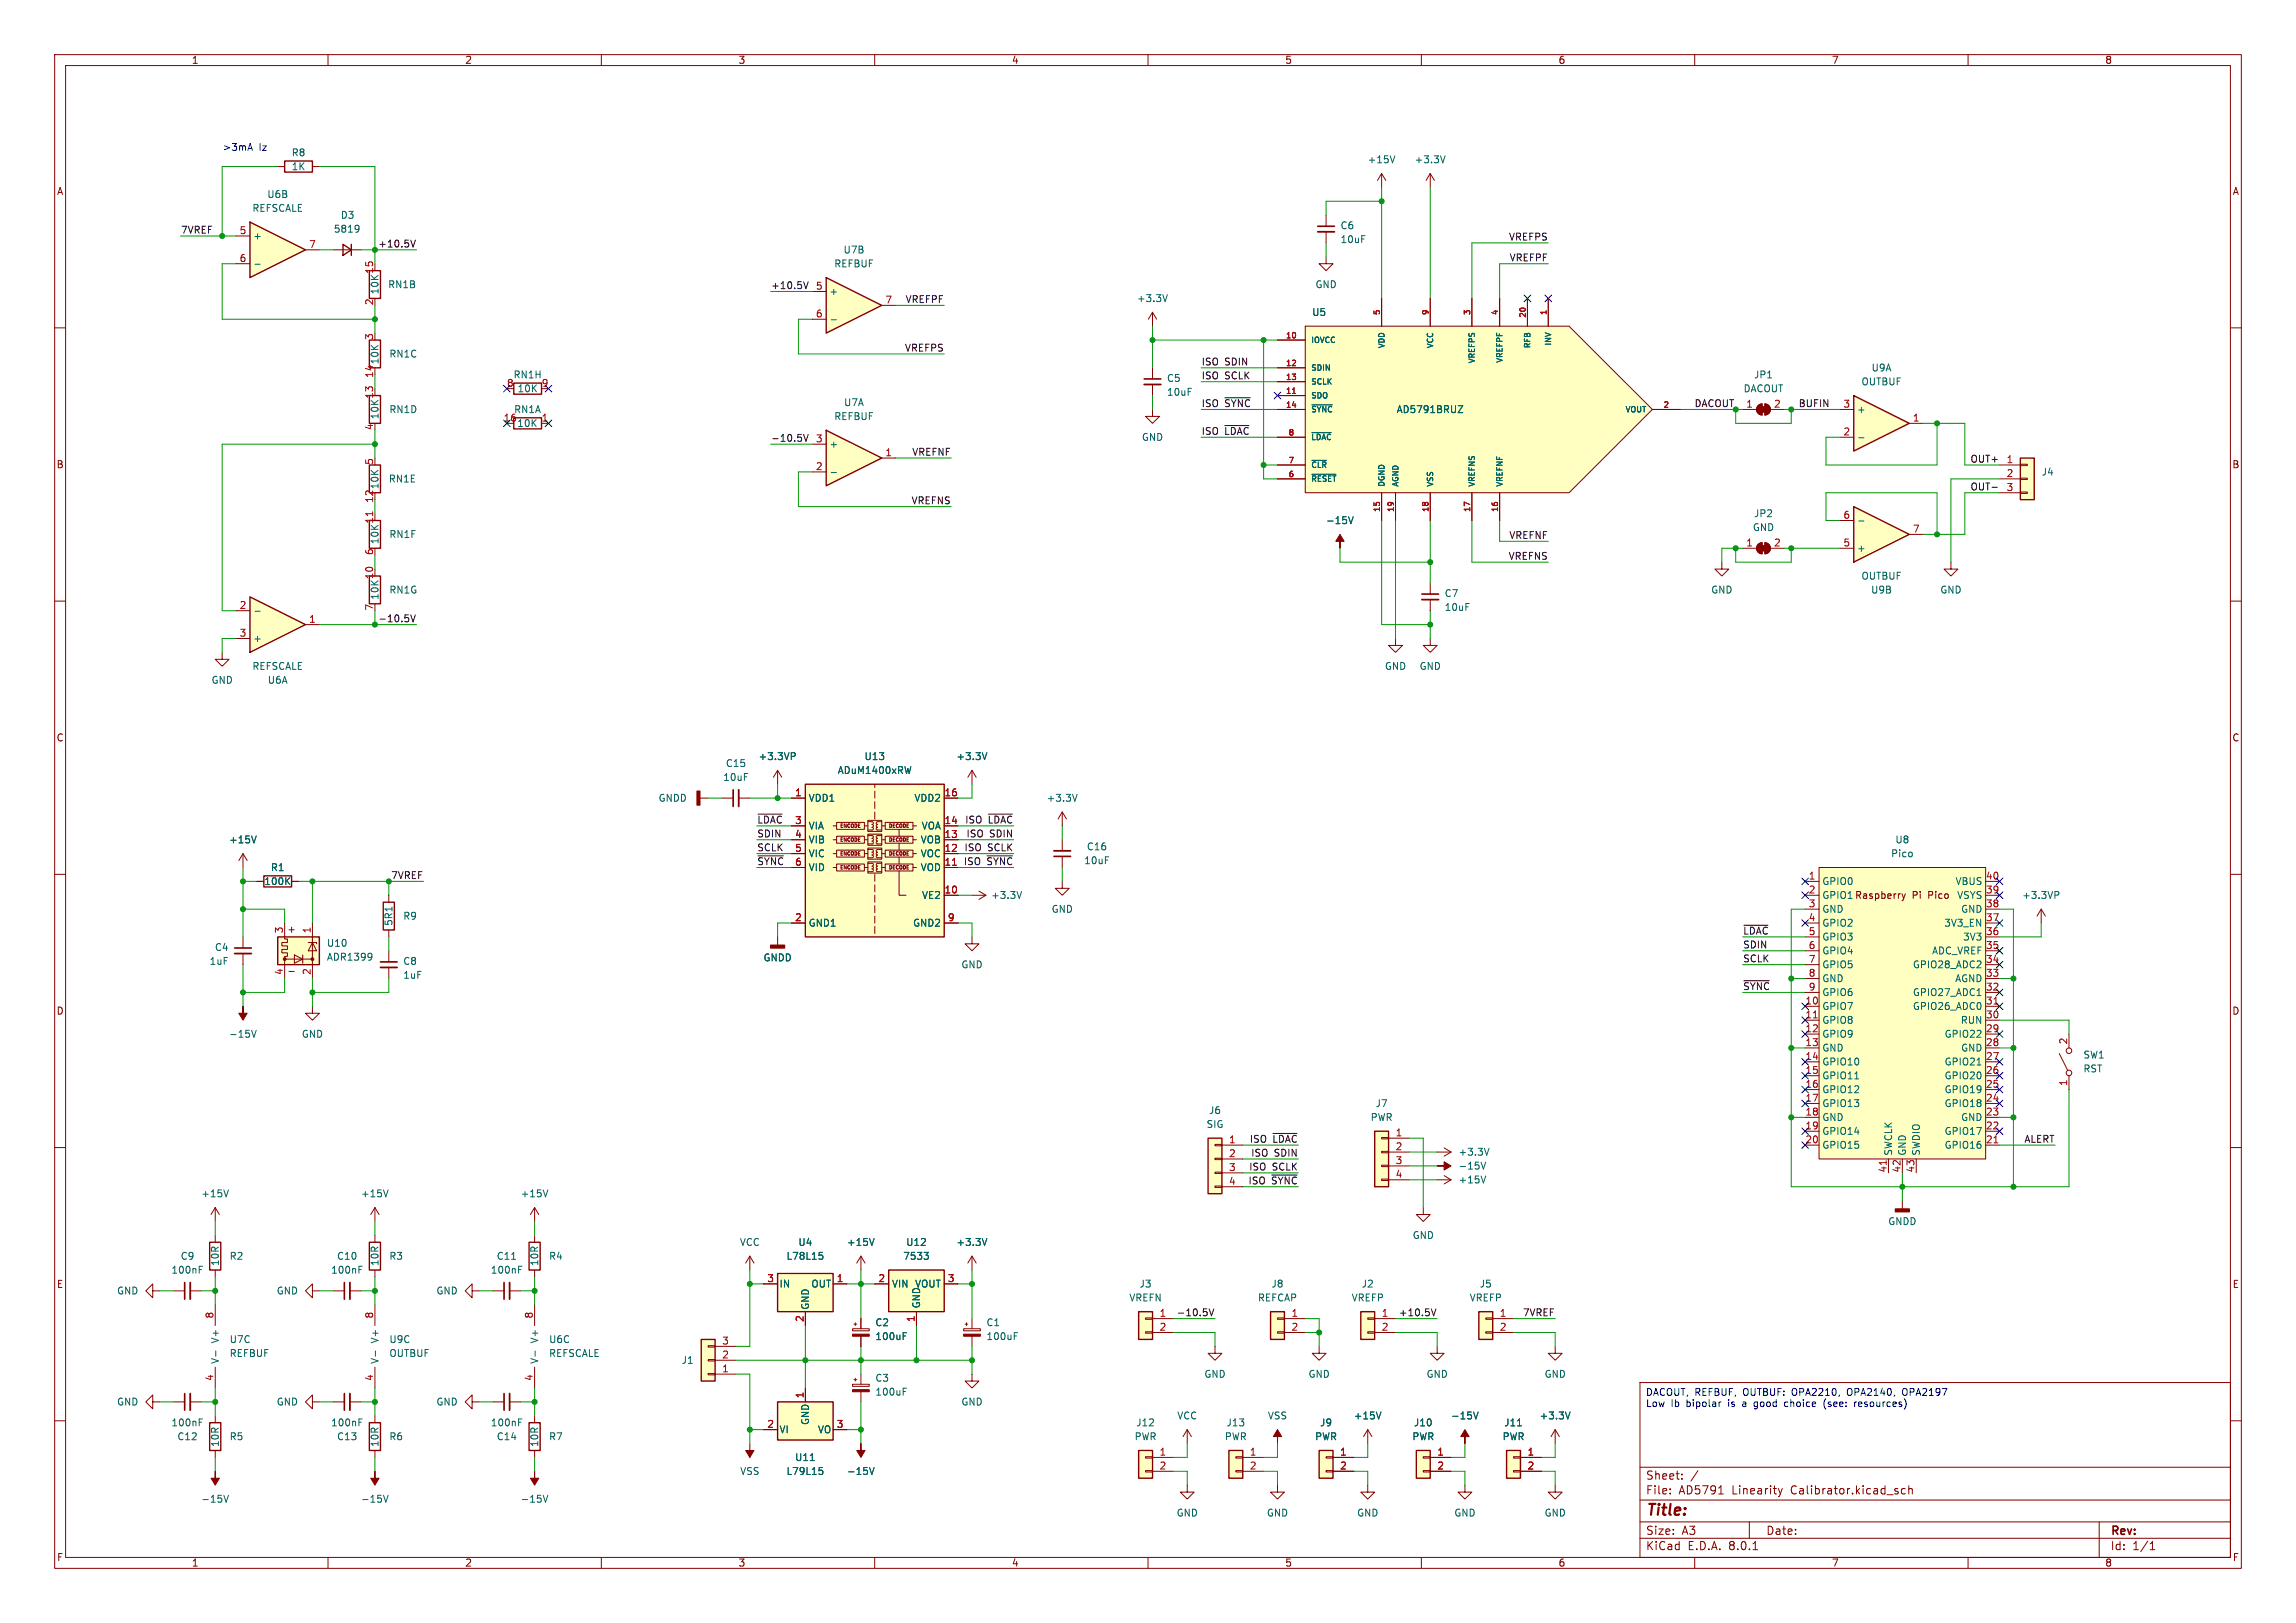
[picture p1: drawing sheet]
<svg xmlns="http://www.w3.org/2000/svg" width="420mm" height="297mm" viewBox="0 0 420 297" stroke-linecap="round" stroke-linejoin="round" font-family="sans-serif">
<defs><g id="words">
<text font-size="2.8" fill="#840000" x="301" y="277.9">Title:</text>
<g font-size="2.1" fill="#840000">
<text x="301" y="273.7">File:</text>
<text x="301" y="271">Sheet:</text>
<text x="307.1" y="273.7">AD5791</text>
<text x="316.9" y="273.7">Linearity</text>
<text x="327.7" y="273.7">Calibrator.kicad_sch</text>
<text x="301" y="281.1">Size:</text>
<text x="307.6" y="281.1">A3</text>
<text x="323" y="281.1">Date:</text>
<text x="386" y="281.3">Rev:</text>
<text x="301" y="283.9">KiCad</text>
<text x="308.7" y="283.9">E.D.A.</text>
<text x="316.3" y="283.9">8.0.1</text>
<text x="386" y="283.9">Id:</text>
<text x="390.1" y="283.9">1/1</text>
</g>
<g font-size="1.8" fill="#840000">
<text x="35" y="11.9">1</text>
<text x="85" y="11.9">2</text>
<text x="135" y="11.9">3</text>
<text x="185" y="11.9">4</text>
<text x="235" y="11.9">5</text>
<text x="285" y="11.9">6</text>
<text x="335" y="11.9">7</text>
<text x="385" y="11.9">8</text>
<text x="10.3" y="35.9">A</text>
<text x="408.3" y="35.9">A</text>
<text x="10.3" y="85.9">B</text>
<text x="408.2" y="85.9">B</text>
<text x="10.3" y="135.9">C</text>
<text x="408.2" y="135.9">C</text>
<text x="349.8" y="164.7">Pi</text>
<text x="352.8" y="164.7">Pico</text>
<text x="52.4" y="170.9">+</text>
<text x="10.3" y="185.9">D</text>
<text x="408.2" y="185.9">D</text>
<text x="10.3" y="235.9">E</text>
<text x="408.3" y="235.9">E</text>
<text x="10.3" y="285.9">F</text>
<text x="35" y="286.9">1</text>
<text x="85" y="286.9">2</text>
<text x="135" y="286.9">3</text>
<text x="185" y="286.9">4</text>
<text x="235" y="286.9">5</text>
<text x="285" y="286.9">6</text>
<text x="335" y="286.9">7</text>
<text x="385" y="286.9">8</text>
<text x="408.3" y="285.9">F</text>
</g>
<g font-size="1.8" fill="#0000c2">
<text x="40.6" y="27.7">&gt;3mA</text>
<text x="47.4" y="27.7">Iz</text>
<text x="301" y="255.5">DACOUT, REFBUF,</text>
<text x="301" y="257.6">Low</text>
<text x="305.7" y="257.6">Ib</text>
<text x="308.6" y="257.6">bipolar</text>
<text x="316.4" y="257.6">is</text>
<text x="319" y="255.5">OUTBUF:</text>
<text x="319.2" y="257.6">a</text>
<text x="321.5" y="257.6">good</text>
<text x="327.3" y="257.6">choice</text>
<text x="328.1" y="255.5">OPA2210,</text>
<text x="334.6" y="257.6">(see:</text>
<text x="338.4" y="255.5">OPA2140,</text>
<text x="340.5" y="257.6">resources)</text>
<text x="348.7" y="255.5">OPA2197</text>
</g>
<g font-size="1.8" fill="#006464">
<text x="53.3" y="28.8">R8</text>
<text x="53.3" y="31.3">1K</text>
<text x="250.1" y="30.1">+15V</text>
<text x="258.7" y="30.1">+3.3V</text>
<text x="46.1" y="39">REFSCALE</text>
<text x="48.8" y="36.4">U6B</text>
<text x="62.2" y="40.2">D3</text>
<text x="46.2" y="44">+</text>
<text x="61" y="42.8">5819</text>
<text x="154.2" y="46.6">U7B</text>
<text x="245.1" y="42.1">C6</text>
<text x="245.1" y="44.7">10uF</text>
<text x="69.4" y="54" transform="rotate(-90 69.4 54)">10K</text>
<text x="70.9" y="52.9">RN1B</text>
<text x="152.5" y="49.1">REFBUF</text>
<text x="240.5" y="52.9">GND</text>
<text x="151.6" y="54.2">+</text>
<text x="207.9" y="55.5">+3.3V</text>
<text x="239.9" y="58">U5</text>
<text x="71.1" y="65.6">RN1C</text>
<text x="69.4" y="66.8" transform="rotate(-90 69.4 66.8)">10K</text>
<text x="93.8" y="69.4">RN1H</text>
<text x="94.6" y="72">10K</text>
<text x="213.4" y="70.1">C5</text>
<text x="318.8" y="72">DACOUT</text>
<text x="320.8" y="69.4">JP1</text>
<text x="340.4" y="70.7">OUTBUF</text>
<text x="342.3" y="68.2">U9A</text>
<text x="69.4" y="76.8" transform="rotate(-90 69.4 76.8)">10K</text>
<text x="71.1" y="75.8">RN1D</text>
<text x="93.9" y="75.8">RN1A</text>
<text x="152.5" y="77.1">REFBUF</text>
<text x="154.3" y="74.5">U7A</text>
<text x="213.4" y="72.6">10uF</text>
<text x="255.4" y="75.8">AD5791BRUZ</text>
<text x="339.6" y="75.8">+</text>
<text x="94.5" y="78.3">10K</text>
<text x="151.6" y="82.1">+</text>
<text x="208.8" y="80.9">GND</text>
<text x="69.4" y="89.6" transform="rotate(-90 69.4 89.6)">10K</text>
<text x="71" y="88.5">RN1E</text>
<text x="373.4" y="87.2">J4</text>
<text x="320.8" y="94.8">JP2</text>
<text x="69.4" y="99.7" transform="rotate(-90 69.4 99.7)">10K</text>
<text x="71.1" y="98.7">RN1F</text>
<text x="242.5" y="96.1">-15V</text>
<text x="320.5" y="97.4">GND</text>
<text x="339.6" y="101.2">+</text>
<text x="340.4" y="106.3">OUTBUF</text>
<text x="69.4" y="109.8" transform="rotate(-90 69.4 109.8)">10K</text>
<text x="71.1" y="108.8">RN1G</text>
<text x="264.2" y="109.5">C7</text>
<text x="264.2" y="112">10uF</text>
<text x="312.9" y="108.8">GND</text>
<text x="342.2" y="108.8">U9B</text>
<text x="354.8" y="108.8">GND</text>
<text x="46.2" y="117.7">+</text>
<text x="38.6" y="125.3">GND</text>
<text x="46.1" y="122.8">REFSCALE</text>
<text x="48.9" y="125.3">U6A</text>
<text x="253.2" y="122.8">GND</text>
<text x="259.6" y="122.8">GND</text>
<text x="132.2" y="143.1">10uF</text>
<text x="132.7" y="140.6">C15</text>
<text x="138.7" y="139.3">+3.3VP</text>
<text x="153.1" y="141.8">ADuM1400xRW</text>
<text x="158" y="139.3">U13</text>
<text x="174.9" y="139.3">+3.3V</text>
<text x="120.4" y="146.9">GNDD</text>
<text x="147.8" y="146.9">VDD1</text>
<text x="167.2" y="146.9">VDD2</text>
<text x="191.4" y="146.9">+3.3V</text>
<text x="41.8" y="154.5">+15V</text>
<text x="147.8" y="152">VIA</text>
<text x="147.8" y="154.5">VIB</text>
<text x="168.3" y="154.5">VOB</text>
<text x="168.5" y="152">VOA</text>
<text x="198.7" y="155.8">C16</text>
<text x="346.6" y="154.5">U8</text>
<text x="49.5" y="159.6">R1</text>
<text x="147.8" y="157.1">VIC</text>
<text x="147.8" y="159.6">VID</text>
<text x="168.3" y="159.6">VOD</text>
<text x="168.3" y="157.1">VOC</text>
<text x="198.2" y="158.3">10uF</text>
<text x="345.8" y="157.1">Pico</text>
<text x="48.2" y="162.2">100K</text>
<text x="168.6" y="164.7">VE2</text>
<text x="181.2" y="164.7">+3.3V</text>
<text x="192.3" y="167.2">GND</text>
<text x="333.2" y="162.2">GPIO0</text>
<text x="333.2" y="164.7">GPIO1 Raspberry</text>
<text x="333.2" y="167.2">GND</text>
<text x="357.6" y="162.2">VBUS</text>
<text x="357.9" y="164.7">VSYS</text>
<text x="358.6" y="167.2">GND</text>
<text x="369.8" y="164.7">+3.3VP</text>
<text x="59.7" y="173.5">U10</text>
<text x="72" y="169.5" transform="rotate(-90 72 169.5)">5R1</text>
<text x="73.7" y="168.5">R9</text>
<text x="147.8" y="169.8">GND1</text>
<text x="166.9" y="169.8">GND2</text>
<text x="333.2" y="169.8">GPIO2</text>
<text x="333.2" y="172.3">GPIO3</text>
<text x="355.6" y="169.8">3V3_EN</text>
<text x="359" y="172.3">3V3</text>
<text x="38.3" y="176.8">1uF</text>
<text x="39.2" y="174.2">C4</text>
<text x="59.7" y="176">ADR1399</text>
<text x="73.7" y="176.8">C8</text>
<text x="73.7" y="179.3">1uF</text>
<text x="139.6" y="176.1">GNDD</text>
<text x="175.8" y="177.4">GND</text>
<text x="333.2" y="174.9">GPIO4</text>
<text x="333.2" y="177.4">GPIO5</text>
<text x="333.2" y="179.9">GND</text>
<text x="349.8" y="177.4">GPIO28_ADC2</text>
<text x="353.3" y="174.9">ADC_VREF</text>
<text x="357.6" y="179.9">AGND</text>
<text x="333.2" y="185">GPIO7</text>
<text x="333.2" y="182.5">GPIO6</text>
<text x="349.8" y="185">GPIO26_ADC0</text>
<text x="349.8" y="182.5">GPIO27_ADC1</text>
<text x="41.8" y="190.1">-15V</text>
<text x="55.1" y="190.1">GND</text>
<text x="333.2" y="187.6">GPIO8</text>
<text x="333.2" y="190.1">GPIO9</text>
<text x="355.6" y="190.1">GPIO22</text>
<text x="358.6" y="187.6">RUN</text>
<text x="333.2" y="192.6">GND</text>
<text x="333.2" y="195.2">GPIO10</text>
<text x="333.2" y="197.7">GPIO11</text>
<text x="355.6" y="197.7">GPIO20</text>
<text x="355.6" y="195.2">GPIO21</text>
<text x="358.6" y="192.6">GND</text>
<text x="381" y="193.9">SW1</text>
<text x="381" y="196.4">RST</text>
<text x="251.5" y="202.8">J7</text>
<text x="333.2" y="200.3">GPIO12</text>
<text x="333.2" y="202.8">GPIO13</text>
<text x="355.6" y="202.8">GPIO18</text>
<text x="355.6" y="200.3">GPIO19</text>
<text x="220.6" y="206.6">SIG</text>
<text x="221.1" y="204.1">J6</text>
<text x="250.6" y="205.3">PWR</text>
<text x="333.2" y="205.3">GND</text>
<text x="333.2" y="207.9">GPIO14</text>
<text x="355.6" y="207.9">GPIO17</text>
<text x="358.6" y="205.3">GND</text>
<text x="266.7" y="211.7">+3.3V</text>
<text x="266.7" y="214.2">-15V</text>
<text x="333.2" y="210.4">GPIO15</text>
<text x="346.3" y="211.6" transform="rotate(-90 346.3 211.6)">SWCLK</text>
<text x="348.8" y="211.6" transform="rotate(-90 348.8 211.6)">GND</text>
<text x="351.4" y="211.6" transform="rotate(-90 351.4 211.6)">SWDIO</text>
<text x="355.6" y="210.4">GPIO16</text>
<text x="36.7" y="219.3">+15V</text>
<text x="65.9" y="219.3">+15V</text>
<text x="95.1" y="219.3">+15V</text>
<text x="266.7" y="216.8">+15V</text>
<text x="258.3" y="226.9">GND</text>
<text x="345.3" y="224.4">GNDD</text>
<text x="31.3" y="233.3">100nF</text>
<text x="33" y="230.7">C9</text>
<text x="40.2" y="231.8" transform="rotate(-90 40.2 231.8)">10R</text>
<text x="41.9" y="230.7">R2</text>
<text x="60.5" y="233.3">100nF</text>
<text x="61.6" y="230.7">C10</text>
<text x="69.4" y="231.8" transform="rotate(-90 69.4 231.8)">10R</text>
<text x="71.1" y="230.7">R3</text>
<text x="89.7" y="233.3">100nF</text>
<text x="90.8" y="230.7">C11</text>
<text x="98.7" y="231.8" transform="rotate(-90 98.7 231.8)">10R</text>
<text x="100.3" y="230.7">R4</text>
<text x="135.2" y="228.2">VCC</text>
<text x="143.8" y="230.7">L78L15</text>
<text x="145.9" y="228.2">U4</text>
<text x="154.8" y="228.2">+15V</text>
<text x="165.1" y="230.7">7533</text>
<text x="165.7" y="228.2">U12</text>
<text x="174.9" y="228.2">+3.3V</text>
<text x="21.3" y="237.1">GND</text>
<text x="50.5" y="237.1">GND</text>
<text x="79.7" y="237.1">GND</text>
<text x="142.5" y="235.8">IN</text>
<text x="148.2" y="239.8" transform="rotate(-90 148.2 239.8)">GND</text>
<text x="148.3" y="235.8">OUT</text>
<text x="163.1" y="235.8">VIN</text>
<text x="167.3" y="235.8">VOUT</text>
<text x="168.5" y="239.5" transform="rotate(-90 168.5 239.5)">GND</text>
<text x="206.5" y="238.4">VREFN</text>
<text x="208.4" y="235.8">J3</text>
<text x="230" y="238.4">REFCAP</text>
<text x="232.5" y="235.8">J8</text>
<text x="247.2" y="238.4">VREFP</text>
<text x="249" y="235.8">J2</text>
<text x="268.7" y="238.4">VREFP</text>
<text x="270.6" y="235.8">J5</text>
<text x="40.2" y="245.9" transform="rotate(-90 40.2 245.9)">V+</text>
<text x="41.9" y="246">U7C</text>
<text x="69.4" y="245.9" transform="rotate(-90 69.4 245.9)">V+</text>
<text x="71.1" y="246">U9C</text>
<text x="98.7" y="245.9" transform="rotate(-90 98.7 245.9)">V+</text>
<text x="100.3" y="246">U6C</text>
<text x="160" y="242.9">C2</text>
<text x="160" y="245.4">100uF</text>
<text x="180.3" y="242.9">C1</text>
<text x="180.3" y="245.4">100uF</text>
<text x="40.2" y="249.7" transform="rotate(-90 40.2 249.7)">V-</text>
<text x="41.9" y="248.5">REFBUF</text>
<text x="69.4" y="249.7" transform="rotate(-90 69.4 249.7)">V-</text>
<text x="71.1" y="248.5">OUTBUF</text>
<text x="98.7" y="249.7" transform="rotate(-90 98.7 249.7)">V-</text>
<text x="100.3" y="248.5">REFSCALE</text>
<text x="124.6" y="249.8">J1</text>
<text x="21.3" y="257.4">GND</text>
<text x="50.5" y="257.4">GND</text>
<text x="79.7" y="257.4">GND</text>
<text x="160" y="253">C3</text>
<text x="160" y="255.6">100uF</text>
<text x="175.8" y="257.4">GND</text>
<text x="220.2" y="252.3">GND</text>
<text x="239.3" y="252.3">GND</text>
<text x="260.9" y="252.3">GND</text>
<text x="282.4" y="252.3">GND</text>
<text x="31.3" y="261.2">100nF</text>
<text x="32.4" y="263.8">C12</text>
<text x="41.9" y="263.8">R5</text>
<text x="60.5" y="261.2">100nF</text>
<text x="61.6" y="263.8">C13</text>
<text x="71.1" y="263.8">R6</text>
<text x="89.7" y="261.2">100nF</text>
<text x="90.8" y="263.8">C14</text>
<text x="100.3" y="263.8">R7</text>
<text x="142.5" y="262.5">VI</text>
<text x="148.2" y="260.9" transform="rotate(-90 148.2 260.9)">GND</text>
<text x="149.5" y="262.5">VO</text>
<text x="207.5" y="263.8">PWR</text>
<text x="207.8" y="261.2">J12</text>
<text x="215.3" y="259.9">VCC</text>
<text x="224" y="263.8">PWR</text>
<text x="224.3" y="261.2">J13</text>
<text x="231.8" y="259.9">VSS</text>
<text x="240.5" y="263.8">PWR</text>
<text x="241.4" y="261.2">J9</text>
<text x="247.5" y="259.9">+15V</text>
<text x="258.3" y="263.8">PWR</text>
<text x="258.6" y="261.2">J10</text>
<text x="265.3" y="259.9">-15V</text>
<text x="274.8" y="263.8">PWR</text>
<text x="275.1" y="261.2">J11</text>
<text x="281.5" y="259.9">+3.3V</text>
<text x="40.2" y="264.9" transform="rotate(-90 40.2 264.9)">10R</text>
<text x="69.4" y="264.9" transform="rotate(-90 69.4 264.9)">10R</text>
<text x="98.7" y="264.9" transform="rotate(-90 98.7 264.9)">10R</text>
<text x="145.3" y="267.6">U11</text>
<text x="36.7" y="275.2">-15V</text>
<text x="65.9" y="275.2">-15V</text>
<text x="95.1" y="275.2">-15V</text>
<text x="135.3" y="270.1">VSS</text>
<text x="143.8" y="270.1">L79L15</text>
<text x="154.8" y="270.1">-15V</text>
<text x="215.1" y="277.7">GND</text>
<text x="231.6" y="277.7">GND</text>
<text x="248.2" y="277.7">GND</text>
<text x="265.9" y="277.7">GND</text>
<text x="282.4" y="277.7">GND</text>
</g>
<g font-size="1.8" fill="#0f0f0f">
<text x="33" y="42.8">7VREF</text>
<text x="69.1" y="45.4">+10.5V</text>
<text x="275.9" y="44.1">VREFPS</text>
<text x="276.1" y="47.9">VREFPF</text>
<text x="141" y="53">+10.5V</text>
<text x="165.6" y="55.5">VREFPF</text>
<text x="165.4" y="64.4">VREFPS</text>
<text x="219.7" y="69.5">ISO</text>
<text x="219.7" y="67">ISO</text>
<text x="224" y="69.5">SCLK</text>
<text x="224" y="67">SDIN</text>
<text x="219.7" y="74.6">ISO</text>
<text x="224" y="74.6">~{SYNC}</text>
<text x="309.9" y="74.6">DACOUT</text>
<text x="328.9" y="74.6">BUFIN</text>
<text x="141" y="80.9">-10.5V</text>
<text x="166.8" y="83.5">VREFNF</text>
<text x="219.7" y="79.7">ISO</text>
<text x="224" y="79.7">~{LDAC}</text>
<text x="360.4" y="84.7">OUT+</text>
<text x="360.4" y="89.8">OUT-</text>
<text x="166.7" y="92.4">VREFNS</text>
<text x="276" y="98.7">VREFNF</text>
<text x="275.9" y="102.5">VREFNS</text>
<text x="69.1" y="114">-10.5V</text>
<text x="138.4" y="155.9">SCLK</text>
<text x="138.4" y="153.3">SDIN</text>
<text x="138.4" y="150.8">~{LDAC}3</text>
<text x="176.3" y="155.9">ISO</text>
<text x="176.4" y="150.8">ISO</text>
<text x="176.7" y="153.3">ISO</text>
<text x="180.6" y="155.9">SCLK</text>
<text x="180.8" y="150.8">~{LDAC}</text>
<text x="181" y="153.3">SDIN</text>
<text x="71.5" y="160.9">7VREF</text>
<text x="138.4" y="158.4">~{SYNC}6</text>
<text x="176.2" y="158.4">ISO</text>
<text x="180.5" y="158.4">~{SYNC}</text>
<text x="318.8" y="173.6">SDIN</text>
<text x="318.8" y="171.1">~{LDAC}</text>
<text x="318.8" y="176.2">SCLK</text>
<text x="318.8" y="181.3">~{SYNC}</text>
<text x="228.5" y="209.2">ISO</text>
<text x="232.8" y="209.2">~{LDAC}</text>
<text x="370.2" y="209.2">ALERT</text>
<text x="228.4" y="214.3">ISO</text>
<text x="228.8" y="211.7">ISO</text>
<text x="232.7" y="214.3">SCLK</text>
<text x="233.1" y="211.7">SDIN</text>
<text x="228.3" y="216.8">ISO</text>
<text x="232.6" y="216.8">~{SYNC}</text>
<text x="215.2" y="241">-10.5V</text>
<text x="255.8" y="241">+10.5V</text>
<text x="278.5" y="241">7VREF</text>
</g>
<g font-size="1.8" fill="#a90000">
<text x="43.7" y="42.9">5</text>
<text x="56.4" y="45.5">7</text>
<text x="43.7" y="48">6</text>
<text x="68.3" y="50.2" transform="rotate(-90 68.3 50.2)">15</text>
<text x="149.2" y="53.1">5</text>
<text x="68.3" y="56" transform="rotate(-90 68.3 56)">2</text>
<text x="149.2" y="58.2">6</text>
<text x="161.9" y="55.6">7</text>
<text x="68.3" y="62.3" transform="rotate(-90 68.3 62.3)">3</text>
<text x="68.3" y="69.3" transform="rotate(-90 68.3 69.3)">14</text>
<text x="92.6" y="70.9">8</text>
<text x="99" y="70.9">9</text>
<text x="68.3" y="73.1" transform="rotate(-90 68.3 73.1)">13</text>
<text x="92" y="77.2">16</text>
<text x="99" y="77.2">1</text>
<text x="319.3" y="74.7">1</text>
<text x="324.4" y="74.7">2</text>
<text x="337.1" y="74.7">3</text>
<text x="349.8" y="77.2">1</text>
<text x="68.3" y="78.8" transform="rotate(-90 68.3 78.8)">4</text>
<text x="149.2" y="81">3</text>
<text x="161.9" y="83.6">1</text>
<text x="337.1" y="79.8">2</text>
<text x="68.3" y="85.2" transform="rotate(-90 68.3 85.2)">5</text>
<text x="149.2" y="86.1">2</text>
<text x="367" y="84.8">1</text>
<text x="367" y="87.4">2</text>
<text x="367" y="89.9">3</text>
<text x="68.3" y="95.9" transform="rotate(-90 68.3 95.9)">11</text>
<text x="68.3" y="92.1" transform="rotate(-90 68.3 92.1)">12</text>
<text x="337.1" y="95">6</text>
<text x="68.3" y="101.7" transform="rotate(-90 68.3 101.7)">6</text>
<text x="319.3" y="100.1">1</text>
<text x="324.4" y="100.1">2</text>
<text x="337.1" y="100.1">5</text>
<text x="349.8" y="97.5">7</text>
<text x="68.3" y="106.1" transform="rotate(-90 68.3 106.1)">10</text>
<text x="43.7" y="111.5">2</text>
<text x="68.3" y="111.8" transform="rotate(-90 68.3 111.8)">7</text>
<text x="43.7" y="116.6">3</text>
<text x="56.4" y="114">1</text>
<text x="145.3" y="145.8">1</text>
<text x="172.7" y="145.8">16</text>
<text x="145.3" y="153.4">4</text>
<text x="145.3" y="156">5</text>
<text x="145.3" y="150.9">3</text>
<text x="172.7" y="156">12</text>
<text x="172.7" y="153.4">13</text>
<text x="172.7" y="150.9">14</text>
<text x="145.3" y="158.5">6</text>
<text x="172.7" y="158.5">11</text>
<text x="330.8" y="161">1</text>
<text x="363.2" y="161">40</text>
<text x="172.7" y="163.6">10</text>
<text x="330.8" y="163.6">2</text>
<text x="330.8" y="166.1">3</text>
<text x="363.2" y="166.1">38</text>
<text x="363.2" y="163.6">39</text>
<text x="51.8" y="170.9" transform="rotate(-90 51.8 170.9)">3</text>
<text x="56.9" y="170.9" transform="rotate(-90 56.9 170.9)">1</text>
<text x="145.3" y="168.7">2</text>
<text x="173.3" y="168.7">9</text>
<text x="330.8" y="168.7">4</text>
<text x="330.8" y="171.2">5</text>
<text x="330.8" y="173.7">6</text>
<text x="363.2" y="173.7">35</text>
<text x="363.2" y="171.2">36</text>
<text x="363.2" y="168.7">37</text>
<text x="51.8" y="178.5" transform="rotate(-90 51.8 178.5)">4</text>
<text x="56.9" y="178.5" transform="rotate(-90 56.9 178.5)">2</text>
<text x="330.8" y="176.3">7</text>
<text x="330.8" y="178.8">8</text>
<text x="363.2" y="178.8">33</text>
<text x="363.2" y="176.3">34</text>
<text x="330.2" y="183.9">10</text>
<text x="330.8" y="181.4">9</text>
<text x="363.2" y="183.9">31</text>
<text x="363.2" y="181.4">32</text>
<text x="330.2" y="186.4">11</text>
<text x="330.2" y="189">12</text>
<text x="330.2" y="191.5">13</text>
<text x="363.2" y="191.5">28</text>
<text x="363.2" y="189">29</text>
<text x="363.2" y="186.4">30</text>
<text x="378.2" y="191.2" transform="rotate(-90 378.2 191.2)">2</text>
<text x="330.2" y="194.1">14</text>
<text x="330.2" y="196.6">15</text>
<text x="363.2" y="196.6">26</text>
<text x="363.2" y="194.1">27</text>
<text x="330.2" y="199.1">16</text>
<text x="330.2" y="201.7">17</text>
<text x="363.2" y="201.7">24</text>
<text x="363.2" y="199.1">25</text>
<text x="378.2" y="198.8" transform="rotate(-90 378.2 198.8)">1</text>
<text x="224.7" y="209.3">1</text>
<text x="255.2" y="208">1</text>
<text x="330.2" y="204.2">18</text>
<text x="330.2" y="206.8">19</text>
<text x="330.2" y="209.3">20</text>
<text x="363.2" y="209.3">21</text>
<text x="363.2" y="206.8">22</text>
<text x="363.2" y="204.2">23</text>
<text x="224.7" y="211.8">2</text>
<text x="224.7" y="214.4">3</text>
<text x="255.2" y="210.6">2</text>
<text x="255.2" y="213.1">3</text>
<text x="255.2" y="215.6">4</text>
<text x="345.2" y="214.7" transform="rotate(-90 345.2 214.7)">41</text>
<text x="347.7" y="214.7" transform="rotate(-90 347.7 214.7)">42</text>
<text x="350.3" y="214.7" transform="rotate(-90 350.3 214.7)">43</text>
<text x="224.7" y="216.9">4</text>
<text x="140.3" y="234.7">3</text>
<text x="153" y="234.7">1</text>
<text x="160.6" y="234.7">2</text>
<text x="173.3" y="234.7">3</text>
<text x="39.1" y="241.4" transform="rotate(-90 39.1 241.4)">8</text>
<text x="68.3" y="241.4" transform="rotate(-90 68.3 241.4)">8</text>
<text x="97.5" y="241.4" transform="rotate(-90 97.5 241.4)">8</text>
<text x="147.1" y="242" transform="rotate(-90 147.1 242)">2</text>
<text x="167.4" y="242" transform="rotate(-90 167.4 242)">1</text>
<text x="212" y="241">1</text>
<text x="212" y="243.6">2</text>
<text x="236.1" y="241">1</text>
<text x="236.1" y="243.6">2</text>
<text x="252.7" y="241">1</text>
<text x="252.7" y="243.6">2</text>
<text x="274.2" y="241">1</text>
<text x="274.2" y="243.6">2</text>
<text x="132" y="251.2">1</text>
<text x="132" y="248.7">2</text>
<text x="132" y="246.1">3</text>
<text x="39.1" y="252.8" transform="rotate(-90 39.1 252.8)">4</text>
<text x="68.3" y="252.8" transform="rotate(-90 68.3 252.8)">4</text>
<text x="97.5" y="252.8" transform="rotate(-90 97.5 252.8)">4</text>
<text x="147.1" y="256" transform="rotate(-90 147.1 256)">1</text>
<text x="140.3" y="261.4">2</text>
<text x="153" y="261.4">3</text>
<text x="212" y="266.4">1</text>
<text x="212" y="269">2</text>
<text x="228.5" y="266.4">1</text>
<text x="228.5" y="269">2</text>
<text x="245" y="266.4">1</text>
<text x="245" y="269">2</text>
<text x="262.8" y="266.4">1</text>
<text x="262.8" y="269">2</text>
<text x="279.3" y="266.4">1</text>
<text x="279.3" y="269">2</text>
</g>
<g font-size="1.4" fill="#a90000">
<text x="252.5" y="57.8" transform="rotate(-90 252.5 57.8)">5</text>
<text x="261.4" y="57.8" transform="rotate(-90 261.4 57.8)">9</text>
<text x="269" y="57.8" transform="rotate(-90 269 57.8)">3</text>
<text x="274.1" y="57.8" transform="rotate(-90 274.1 57.8)">4</text>
<text x="279.1" y="58.2" transform="rotate(-90 279.1 58.2)">20</text>
<text x="283" y="57.8" transform="rotate(-90 283 57.8)">1</text>
<text x="235.1" y="62">10</text>
<text x="235.1" y="67.1">12</text>
<text x="235.1" y="69.6">13</text>
<text x="235.1" y="72.1">11</text>
<text x="235.1" y="74.7">14</text>
<text x="304.2" y="74.7">2</text>
<text x="235.6" y="79.8">8</text>
<text x="235.6" y="87.4">6</text>
<text x="235.6" y="84.8">7</text>
<text x="252.5" y="93.8" transform="rotate(-90 252.5 93.8)">15</text>
<text x="255" y="93.8" transform="rotate(-90 255 93.8)">19</text>
<text x="261.4" y="93.8" transform="rotate(-90 261.4 93.8)">18</text>
<text x="269" y="93.8" transform="rotate(-90 269 93.8)">17</text>
<text x="274.1" y="93.8" transform="rotate(-90 274.1 93.8)">16</text>
</g>
<g font-size="1.4" fill="#006464">
<text x="239.8" y="63">IOVCC</text>
<text x="253.5" y="63.9" transform="rotate(-90 253.5 63.9)">VDD</text>
<text x="262.4" y="63.9" transform="rotate(-90 262.4 63.9)">VCC</text>
<text x="280.1" y="63.9" transform="rotate(-90 280.1 63.9)">RFB</text>
<text x="283.9" y="63.4" transform="rotate(-90 283.9 63.4)">INV</text>
<text x="239.8" y="68">SDIN</text>
<text x="239.8" y="70.6">SCLK</text>
<text x="270" y="66.6" transform="rotate(-90 270 66.6)">VREFPS</text>
<text x="275.1" y="66.5" transform="rotate(-90 275.1 66.5)">VREFPF</text>
<text x="239.8" y="73.1">SDO</text>
<text x="239.8" y="75.7">~{SYNC}</text>
<text x="297.2" y="75.7">VOUT</text>
<text x="239.8" y="80.7">~{LDAC}</text>
<text x="239.8" y="88.4">~{RESET}</text>
<text x="239.8" y="85.8">~{CLR}</text>
<text x="253.5" y="89.2" transform="rotate(-90 253.5 89.2)">DGND</text>
<text x="256" y="89.2" transform="rotate(-90 256 89.2)">AGND</text>
<text x="262.4" y="89.2" transform="rotate(-90 262.4 89.2)">VSS</text>
<text x="270" y="89.2" transform="rotate(-90 270 89.2)">VREFNS</text>
<text x="275.1" y="89.2" transform="rotate(-90 275.1 89.2)">VREFNF</text>
</g>
<g font-size=".9" fill="#840000">
<text x="153.5" y="154.2">ENCODE</text>
<text x="153.5" y="151.7">ENCODE</text>
<text x="162.4" y="154.2">DECODE</text>
<text x="162.4" y="151.7">DECODE</text>
<text x="153.5" y="159.3">ENCODE</text>
<text x="153.5" y="156.8">ENCODE</text>
<text x="162.4" y="159.3">DECODE</text>
<text x="162.4" y="156.8">DECODE</text>
</g>
</g></defs>
<g fill="none" stroke="#840000" stroke-width=".18">
<path d="M10 10h400v277h-400zM12 12h396v273h-396zM60 10v2M110 10v2M160 10v2M210 10v2M260 10v2M310 10v2M360 10v2M50.8 30.5h1.3M57.1 30.5h1.3M10 60h2"/>
<path d="M408 60h2M10 110h2M408 110h2M10 160h2M408 160h2M10 210h2M408 210h2M10 260h2M300 253h108v32h-108zM408 260h2M250.2 271.8v1.2h1.3l-1.3 1.3-1.3-1.3h1.3M300 278.5h108"/>
<path d="M300 274.5h108M300 268.5h108M305.5 273.2v.2M305.5 272.5v.1M307.7 270.5v.2M307.7 269.8v.1M310.6 269.1l-1.3 1.9M314.4 273.4h.8M320 278.5v3M325.3 272.4l.4 1M325.7 273.4l-.3 .4M326 272.4l-.3 1"/>
<path d="M348.5 272.5l-.4-.1-.3 .3v.4l.1 .2h.6M349.2 272.5l.2-.1 .3 .1 .1 .9M349.2 271.9v1.5M384 278.5v6.5M60 285v2M110 285v2M160 285v2M210 285v2M260 285v2M300 281.5h108M310 285v2M320.7 283.6h.8"/>
<path d="M360 285v2M393.3 283.6h.9M393.3 282.5l.4-.4v1.5"/>
</g>
<path d="M52.1 29.5h5v2h-5z" fill="none" stroke="#840000" stroke-width=".25"/>
<path d="M45.7 40.6l10.2 5.1-10.2 5.1z" fill="#ffffc2"/>
<path d="M45.7 40.6l10.2 5.1-10.2 5.1z" fill="none" stroke="#840000" stroke-width=".25"/>
<path d="M43.2 43.2h2.5M43.2 48.3h2.5M55.9 45.7h2.5M40.6 119.4v1.3h1.3l-1.3 1.2-1.2-1.2h1.2" fill="none" stroke="#840000" stroke-width=".18"/>
<path d="M46.6 48.4h1" fill="none" stroke="#006464" stroke-width=".18"/>
<path d="M45.7 109.2l10.2 5.1-10.2 5.1z" fill="#ffffc2"/>
<path d="M67.6 95.3h2v5h-2zM45.7 109.2l10.2 5.1-10.2 5.1z" fill="none" stroke="#840000" stroke-width=".25"/>
<path d="M43.2 111.8h2.5M43.2 116.8h2.5M55.9 114.3h2.5M177.8 251.5v1.2h1.3l-1.3 1.3-1.3-1.3h1.3" fill="none" stroke="#840000" stroke-width=".18"/>
<path d="M46.6 111.9h1" fill="none" stroke="#006464" stroke-width=".18"/>
<path d="M68.2 93.6v.8" fill="none" stroke="#a90000" stroke-width=".18"/>
<path d="M332.7 158.8h30.5v53.3h-30.5z" fill="#ffffc2"/>
<g fill="none" stroke="#840000" stroke-width=".18">
<path d="M332.7 158.8h30.5v53.3h-30.5zM330.2 161.3h2.5M330.2 163.8h2.5M330.2 166.4h2.5M330.2 179.1h2.5M330.2 176.5h2.5M330.2 174h2.5M330.2 171.5h2.5M330.2 168.9h2.5M347.9 163.6l.3 .8M348.2 164.4l-.3 .4M348.5 163.6l-.3 .8"/>
<path d="M363.2 161.3h2.6M363.2 163.8h2.6M363.2 166.4h2.6M363.2 179.1h2.6M363.2 176.5h2.6M363.2 174h2.6M363.2 171.5h2.6M363.2 168.9h2.6M330.2 184.2h2.5M330.2 186.7h2.5M330.2 189.2h2.5M330.2 191.8h2.5"/>
<path d="M330.2 194.3h2.5M330.2 196.9h2.5M330.2 199.4h2.5M330.2 181.6h2.5M363.2 184.2h2.6M363.2 186.7h2.6M363.2 189.2h2.6M363.2 191.8h2.6M363.2 194.3h2.6M363.2 196.9h2.6M363.2 199.4h2.6M363.2 181.6h2.6"/>
<path d="M330.2 201.9h2.5M330.2 204.5h2.5M330.2 207h2.5M330.2 209.6h2.5M345.4 212.1v2.5M348 212.1v2.5M350.5 212.1v2.5M363.2 201.9h2.6M363.2 204.5h2.6M363.2 207h2.6M363.2 209.6h2.6"/>
</g>
<path d="M331.7 186.3h.7M364.7 183.7h.8M345 212.4v.7M364.7 209.1h.8" fill="none" stroke="#a90000" stroke-width=".18"/>
<path d="M339.3 197.4h.7M361.6 194.9h.8M361.6 182.2h.8" fill="none" stroke="#006464" stroke-width=".18"/>
<path d="M67.6 85.1h2v5.1h-2z" fill="none" stroke="#840000" stroke-width=".25"/>
<path d="M232.4 240h2.5v5.1h-2.5z" fill="#ffffc2"/>
<path d="M242.6 39.4v2M242.6 47v1.3h1.2l-1.2 1.2-1.3-1.2h1.3M242.6 42.4v2.1M356.9 102.9v1.2h1.2l-1.2 1.3-1.3-1.3h1.3M233.7 243.7h1.2v.3h-1.2zM233.7 241.2h1.2v.2h-1.2zM234.9 241.3h3.9M234.9 243.8h3.9M241.3 246.4v1.2h1.3l-1.3 1.3-1.3-1.3h1.3" fill="none" stroke="#840000" stroke-width=".18"/>
<path d="M67.6 105.4h2v5.1h-2zM232.4 240h2.5v5.1h-2.5z" fill="none" stroke="#840000" stroke-width=".25"/>
<path d="M241 42.4h3.1" fill="none" stroke="#840000" stroke-width=".33"/>
<path d="M241 41.4h3.1" fill="none" stroke="#840000" stroke-width=".3"/>
<path d="M339.1 92.7l10.1 5.1-10.1 5.1z" fill="#ffffc2"/>
<path d="M339.1 92.7l10.1 5.1-10.1 5.1z" fill="none" stroke="#840000" stroke-width=".25"/>
<path d="M336.5 95.3h2.6M349.2 97.8h2.6M336.5 100.3h2.6" fill="none" stroke="#840000" stroke-width=".18"/>
<path d="M340 95.3h1" fill="none" stroke="#006464" stroke-width=".18"/>
<path d="M50.8 171.5h7.6v5h-7.6z" fill="#ffffc2"/>
<path d="M94 76.5h5.1v2h-5.1zM50.8 171.5h7.6v5h-7.6z" fill="none" stroke="#840000" stroke-width=".25"/>
<g fill="#840000" stroke="#840000" stroke-width=".18">
<circle cx="52.1" cy="175.5" r=".25"/>
<circle cx="57.1" cy="175.5" r=".25"/>
</g>
<path d="M99.1 77.5h1.2M52.1 168.9v2.9h.5v.7h-1v.6h1v.6h-1v.7h1v.6h-.5v4.1M52.1 175.5h5M52.9 177.8h.9M53.8 174.8l1.6 .7-1.6 .8zM55.4 174.8v1.5M56.4 172.5h1.5v.2M57.1 172.5l.8 1.5h-1.5zM57.1 168.9v10.2" fill="none" stroke="#840000" stroke-width=".18"/>
<path d="M67.9 174.5l.1 .7-.2 .4M68 175l-.1 .2" fill="none" stroke="#006464" stroke-width=".18"/>
<path d="M238.8 59.7h48.2l15.3 15.2-15.3 15.3h-48.2z" fill="#ffffc2"/>
<g fill="none" stroke="#840000" stroke-width=".18">
<path d="M252.7 31.8v2.5M252.7 31.8l-.7 1.2M252.7 31.8l.8 1.2M261.6 31.8v2.5M261.6 31.8l-.7 1.2M261.6 31.8l.8 1.2M238.8 59.7h48.2l15.3 15.2-15.3 15.3h-48.2zM252.7 54.6v5.1M261.6 54.6v5.1M269.2 54.6v5.1M274.3 54.6v5.1M279.4 54.6v5.1"/>
<path d="M283.2 54.6v5.1M233.7 62.2h5.1M233.7 72.4h5.1M233.7 67.3h5.1M233.7 69.9h5.1M233.7 74.9h5.1M302.3 74.9h5M233.7 87.6h5.1M233.7 85.1h5.1M233.7 80h5.1M252.7 90.2v5.1M255.3 90.2v5.1"/>
<path d="M261.6 90.2v5.1M269.2 90.2v5.1M274.3 90.2v5.1M71.1 174v2M71.1 177v2.1M376.7 192.8l1.5 3M378.5 189.2v2.6M378.5 196.9v2.5M217.2 271.8v1.2h1.2l-1.2 1.3-1.3-1.3h1.3"/>
<circle cx="378.5" cy="192.3" r=".51"/>
<circle cx="378.5" cy="196.3" r=".51"/>
</g>
<path d="M236.4 72h.6" fill="none" stroke="#a90000" stroke-width=".18"/>
<path d="M255.1 28.5l-.4 1.3M264.3 28.5l-.4 1.3M240 74.1h3.7M240 79.2h3.5M266.7 74.2h.9l-.9 1.3h.9M240 86.8h4.4M240 84.3h2.6M246.7 94.6l.4 1.2 .4-1.2" fill="none" stroke="#006464" stroke-width=".18"/>
<path d="M245.1 97.8l.8 1.3h-.8v1.2v-1.2h-.8z" fill="#840000" stroke="#840000" stroke-width=".18"/>
<path d="M69.6 177h3" fill="none" stroke="#840000" stroke-width=".33"/>
<path d="M69.6 176h3" fill="none" stroke="#840000" stroke-width=".3"/>
<path d="M94 70.1h5.1v2h-5.1z" fill="none" stroke="#840000" stroke-width=".25"/>
<path d="M339.1 72.4l10.1 5.1-10.1 5.1z" fill="#ffffc2"/>
<path d="M339.1 72.4l10.1 5.1-10.1 5.1z" fill="none" stroke="#840000" stroke-width=".25"/>
<path d="M336.5 74.9h2.6M349.2 77.5h2.6M336.5 80h2.6M250.2 261.6l-.8 1.3M250.2 261.6v2.6M250.2 261.6l.8 1.3" fill="none" stroke="#840000" stroke-width=".18"/>
<path d="M340 80.1h1M252.6 258.4l-.4 1.3" fill="none" stroke="#006464" stroke-width=".18"/>
<path d="M248.9 240h2.6v5.1h-2.6z" fill="#ffffc2"/>
<path d="M142.2 141l-.7 1.2M142.2 141v2.5M142.2 141l.8 1.2M250.2 243.7h1.3v.3h-1.3zM250.2 241.2h1.3v.2h-1.3zM251.5 241.3h3.8M251.5 243.8h3.8" fill="none" stroke="#840000" stroke-width=".18"/>
<path d="M248.9 240h2.6v5.1h-2.6z" fill="none" stroke="#840000" stroke-width=".25"/>
<path d="M144.7 137.7h.5l.3 .3-.1 .3-.7 .1" fill="none" stroke="#006464" stroke-width=".18"/>
<path d="M147.3 143.5h25.4v28h-25.4z" fill="#ffffc2"/>
<g fill="none" stroke="#840000" stroke-width=".18">
<path d="M132.1 146.1h2M135.1 146.1h2.1M144.8 158.8h2.5M144.8 156.2h2.5M144.8 153.7h2.5M144.8 151.1h2.5M144.8 146.1h2.5M152.4 158.8h.6M152.4 156.2h.6M152.4 153.7h.6M152.4 151.1h.6M153 158.1h5.1v1.3h-5.1z"/>
<path d="M153 155.6h5.1v1.2h-5.1zM153 153h5.1v1.3h-5.1zM153 150.5h5.1v1.3h-5.1zM158.1 158.8h.6M158.1 156.2h.6M158.1 153.7h.6M158.1 151.1h.6M158.7 157.7h2.6v2.1h-2.6zM158.7 155.2h2.6v2h-2.6zM158.7 152.7h2.6v2h-2.6zM158.7 150.1h2.6v2h-2.6zM158.7 158h.9l.2 .2-.3 .3 .3 .2-.3 .3 .2 .2v.2l-1 .1"/>
<path d="M158.7 155.4l1 .2v.2l-.2 .2 .2 .1 .1 .2-.3 .2M158.7 152.9h.9l.2 .3-.3 .2 .3 .2-.3 .3 .2 .2v.2l-1 .1M158.7 150.4h.9l.2 .2-.3 .3 .3 .2-.3 .3 .2 .1v.3l-1 .1M159.5 156.5l.3 .2-.1 .2-1 .1M160 143.5v.6M160 144.8v1.3M160 146.7v1.3M160 148.6v1.3M160.5 151.9h.8M161.3 158l-1 .1v.2l.2 .2-.2 .3 .2 .2-.2 .3 .2 .2h.8M161.3 155.4l-1 .1v.3l.2 .2-.2 .3 .2 .2-.2 .2 .2 .3h.8M161.3 152.9l-1 .1v.3l.2 .1-.2 .3 .2 .2-.2 .3 .2 .2h.8"/>
<path d="M161.3 150.4h-.8l-.2 .1v.2l.2 .2-.2 .1v.2l.2 .2-.2 .1v.2l.2 .2M161.3 158.8h.6M161.3 156.2h.6M161.3 153.7h.6M161.3 151.1h.6M161.9 158.1h5.1v1.3h-5.1zM161.9 155.6h5.1v1.2h-5.1zM161.9 153h5.1v1.3h-5.1zM161.9 150.5h5.1v1.3h-5.1zM164.5 159.4v4.4h1.2M164.5 151.8v1.2M164.5 154.3v1.3"/>
<path d="M164.5 156.8v1.3M167 158.8h.6M167 156.2h.6M167 153.7h.6M167 151.1h.6M172.7 158.8h2.6M172.7 156.2h2.6M172.7 153.7h2.6M172.7 151.1h2.6M172.7 146.1h2.6M142.2 171.5v1.5M144.8 168.9h2.5"/>
<path d="M160 160v1.3M160 161.9v1.3M160 163.8v1.3M160 165.7v1.3M160 167.6v1.3M160 169.5v1.3M172.7 163.8h2.6M172.7 168.9h2.6M177.8 171.5v1.2h1.3l-1.3 1.3-1.3-1.3h1.3M217.2 261.6l-.8 1.3M217.2 261.6v2.6M217.2 261.6l.7 1.3"/>
</g>
<path d="M147.3 143.5h25.4v28h-25.4z" fill="none" stroke="#840000" stroke-width=".25"/>
<path d="M174.2 158.3h.8" fill="none" stroke="#a90000" stroke-width=".18"/>
<path d="M166.6 140.3l-.3 1.2" fill="none" stroke="#006464" stroke-width=".18"/>
<path d="M135.1 144.5v3.1" fill="none" stroke="#840000" stroke-width=".33"/>
<path d="M134.1 144.5v3.1" fill="none" stroke="#840000" stroke-width=".3"/>
<path d="M141 173h2.5v.5h-2.5z" fill="#840000" stroke="#840000" stroke-width=".25"/>
<path d="M151.1 50.8l10.2 5.1-10.2 5.1z" fill="#ffffc2"/>
<path d="M151.1 50.8l10.2 5.1-10.2 5.1z" fill="none" stroke="#840000" stroke-width=".25"/>
<path d="M148.6 53.3h2.5M148.6 58.4h2.5M161.3 55.9h2.5" fill="none" stroke="#840000" stroke-width=".18"/>
<path d="M152 58.5h1" fill="none" stroke="#006464" stroke-width=".18"/>
<path d="M369.6 83.8h2.5v7.6h-2.5z" fill="#ffffc2"/>
<path d="M365.8 85.1h3.8M365.8 87.6h3.8M365.8 90.2h3.8M369.6 90h1.2v.3h-1.2zM369.6 87.5h1.2v.3h-1.2zM369.6 85h1.2v.2h-1.2z" fill="none" stroke="#840000" stroke-width=".18"/>
<path d="M369.6 83.8h2.5v7.6h-2.5z" fill="none" stroke="#840000" stroke-width=".25"/>
<path d="M157.5 264.2v1.2h.7l-.7 1.3-.8-1.3h.8z" fill="#840000" stroke="#840000" stroke-width=".18"/>
<path d="M159.1 268.5l.4 1.3 .4-1.3" fill="none" stroke="#006464" stroke-width=".18"/>
<path d="M142.2 256.5h10.2v7h-10.2z" fill="#ffffc2"/>
<path d="M142.2 256.5h10.2v7h-10.2z" fill="none" stroke="#840000" stroke-width=".25"/>
<path d="M373.4 166.4l-.8 1.2M373.4 166.4v2.5M373.4 166.4l.7 1.2M61 236.2h2M64 236.2h2M147.3 254v2.5M137.2 264.2v2.5M139.7 261.6h2.5M152.4 261.6h2.5" fill="none" stroke="#840000" stroke-width=".18"/>
<path d="M375.9 163.1h.5l.2 .3-.1 .3-.6 .1M65.7 232.3h.4M65.7 231.7h.6M148.2 267.3h.8M149.9 268.5h.6M150 269h.3l.2 .3-.1 .5h-.4" fill="none" stroke="#006464" stroke-width=".18"/>
<path d="M136.4 265.4h1.5l-.7 1.3z" fill="#840000" stroke="#840000" stroke-width=".18"/>
<path d="M64 234.7v3" fill="none" stroke="#840000" stroke-width=".33"/>
<path d="M63 234.7v3" fill="none" stroke="#840000" stroke-width=".3"/>
<path d="M162.6 232.4h10.1v7.6h-10.1z" fill="#ffffc2"/>
<path d="M162.6 232.4h10.1v7.6h-10.1z" fill="none" stroke="#840000" stroke-width=".25"/>
<g fill="none" stroke="#840000" stroke-width=".18">
<path d="M210.8 57.2l-.7 1.2M210.8 57.2v2.5M210.8 57.2l.8 1.2M210.8 74.9v1.3h1.3l-1.3 1.3-1.3-1.3h1.3M210.8 67.3v2M210.8 70.4v2M194.3 153.7v2M194.3 156.7v2.1M137.2 229.9l-.8 1.2M137.2 229.9v2.5M137.2 229.9l.7 1.2M157.5 229.9l-.8 1.2"/>
<path d="M157.5 229.9v2.5M157.5 229.9l.7 1.2M160 234.9h2.6M172.7 234.9h2.6M177.8 229.9l-.8 1.2M177.8 229.9v2.5M177.8 229.9l.8 1.2M156 243.2h3v.3h-3zM156 253.3h3v.4h-3zM156.2 242.3h.5M156.2 252.5h.5M156.5 242.1v.5"/>
<path d="M156.5 252.2v.5M157.5 241.3v1.9M157.5 244.5v1.9M157.5 251.5v1.8M157.5 254.7v1.8M167.6 240v2.6M176.3 243.2h3v.3h-3zM176.5 242.3h.5M176.8 242.1v.5M177.8 241.3v1.9M177.8 244.5v1.9"/>
</g>
<path d="M213.5 53.9l-.4 1.3M159.9 226.6l-.4 1.3M169 229.2h.8l-.4 .5M169.6 229.7l.2 .2v.3l-.2 .2M180.5 226.6l-.4 1.3M165.2 244.5h.4M165.2 243.9h.6M165.2 254.6h.4M165.2 254h.6M185.5 244.5h.5M185.5 243.9h.6" fill="none" stroke="#006464" stroke-width=".18"/>
<path d="M209.3 70.4h3M192.8 155.7h3" fill="none" stroke="#840000" stroke-width=".33"/>
<path d="M209.3 69.3h3M192.8 156.7h3" fill="none" stroke="#840000" stroke-width=".3"/>
<g fill="#840000" stroke="#840000" stroke-width=".18">
<path d="M176.3 244.1h3v.4h-3z"/>
<path d="M156 244.1h3v.4h-3z"/>
<path d="M156 254.3h3v.4h-3z"/>
</g>
<path d="M142.2 233h10.2v7h-10.2z" fill="#ffffc2"/>
<path d="M142.2 233h10.2v7h-10.2z" fill="none" stroke="#840000" stroke-width=".25"/>
<path d="M194.3 148.6l-.8 1.3M194.3 148.6v2.5M194.3 148.6l.8 1.3M194.3 161.3v1.3h1.3l-1.3 1.2-1.3-1.2h1.3M139.7 234.9h2.5M152.4 234.9h2.5M147.3 240v2.6" fill="none" stroke="#840000" stroke-width=".18"/>
<path d="M197 145.4l-.4 1.2M149.9 229.2h.6M150 229.7h.3l.2 .2-.1 .5h-.4" fill="none" stroke="#006464" stroke-width=".18"/>
<path d="M128.3 245.1h2.5v7.6h-2.5z" fill="#ffffc2"/>
<g fill="none" stroke="#840000" stroke-width=".18">
<path d="M177.8 163.8h2.5M179.1 163.1l1.2 .7M180.3 163.8l-1.2 .8M348 219.7v1.5M39.4 221v2.5M39.4 226.1v1.2M39.4 232.4v1.3M39.4 221l-.8 1.2M39.4 221l.7 1.2M57.1 236.2v-1.3l-1.2 1.3 1.2 1.3v-1.3h1.3M57.1 256.5v1.3l-1.2-1.3 1.2-1.2v1.2h1.3M129.5 246.3h1.3v.2h-1.3z"/>
<path d="M129.5 248.8h1.3v.2h-1.3zM129.5 251.3h1.3v.3h-1.3zM130.8 251.5h3.8M130.8 248.9h3.8M130.8 246.4h3.8"/>
</g>
<path d="M38.4 227.3h2v5.1h-2zM128.3 245.1h2.5v7.6h-2.5z" fill="none" stroke="#840000" stroke-width=".25"/>
<path d="M346.7 221.2h2.5v.5h-2.5z" fill="#840000" stroke="#840000" stroke-width=".25"/>
<path d="M186.9 163.1l-.5 1.3M41.8 217.7l-.4 1.3" fill="none" stroke="#006464" stroke-width=".18"/>
<path d="M208.3 265.4h2.5v5.1h-2.5z" fill="#ffffc2"/>
<g fill="none" stroke="#840000" stroke-width=".18">
<path d="M261.6 116.8v1.3h1.3l-1.3 1.3-1.3-1.3h1.3M27.9 236.2v-1.3l-1.2 1.3 1.2 1.3v-1.3h1.3M31.7 236.2h2.1M34.8 236.2h2M39.4 259.1v1.2M222.2 246.4v1.2h1.3l-1.3 1.3-1.2-1.3h1.2M262.9 246.4v1.2h1.3l-1.3 1.3-1.3-1.3h1.3M284.5 246.4v1.2h1.2l-1.2 1.3-1.3-1.3h1.3M39.4 265.4v1.3M209.5 269.1h1.3v.3h-1.3zM209.5 266.6h1.3v.2h-1.3zM210.8 266.7h3.8"/>
<path d="M210.8 269.2h3.8M233.7 261.6v2.6"/>
</g>
<path d="M38.4 260.3h2v5.1h-2zM208.3 265.4h2.5v5.1h-2.5z" fill="none" stroke="#840000" stroke-width=".25"/>
<path d="M34.8 234.7v3" fill="none" stroke="#840000" stroke-width=".33"/>
<path d="M33.8 234.7v3" fill="none" stroke="#840000" stroke-width=".3"/>
<path d="M36.4 232.3h.5M36.4 231.7h.6M40.9 273.6l.5 1.3 .4-1.3" fill="none" stroke="#006464" stroke-width=".18"/>
<g fill="#840000" stroke="#840000" stroke-width=".18">
<path d="M233.7 261.6l.7 1.3h-1.5z"/>
<path d="M39.4 269.2v1.3h.7l-.7 1.3-.8-1.3h.8z"/>
</g>
<path d="M270.5 240h2.5v5.1h-2.5z" fill="#ffffc2"/>
<path d="M318.8 74.9h2.5M321.6 74.2l.7-.3v2a1.02 1.02 0 0 1-.9-.6 1.02 1.02 0 0 1 .2-1.1zM322.8 73.9a1.02 1.02 0 0 1 1 1 1.02 1.02 0 0 1-1 1zM323.8 74.9h2.6M27.9 256.5v1.3l-1.2-1.3 1.2-1.2v1.2h1.3M31.7 256.5h2.1M34.8 256.5h2M271.8 243.7h1.2v.3h-1.2zM271.8 241.2h1.2v.2h-1.2zM273 241.3h3.9M273 243.8h3.9" fill="none" stroke="#840000" stroke-width=".18"/>
<path d="M270.5 240h2.5v5.1h-2.5z" fill="none" stroke="#840000" stroke-width=".25"/>
<g fill="#840000" stroke="#840000" stroke-width=".18">
<path d="M322.1 74.4h1v1h-1z"/>
<path d="M321.6 74.2l.7-.3v2a1.02 1.02 0 0 1-.9-.6 1.02 1.02 0 0 1 .2-1.1z"/>
<path d="M322.8 73.9a1.02 1.02 0 0 1 1 1 1.02 1.02 0 0 1-1 1z"/>
</g>
<path d="M34.8 255v3.1" fill="none" stroke="#840000" stroke-width=".33"/>
<path d="M33.8 255v3.1" fill="none" stroke="#840000" stroke-width=".3"/>
<path d="M36.4 259.7h.6M36.4 260.3h.5" fill="none" stroke="#006464" stroke-width=".18"/>
<path d="M221 208.3h2.5v10.1h-2.5z" fill="#ffffc2"/>
<g fill="none" stroke="#840000" stroke-width=".18">
<path d="M222.2 217h1.3v.3h-1.3zM222.2 214.5h1.3v.3h-1.3zM222.2 212h1.3v.2h-1.3zM222.2 209.4h1.3v.3h-1.3zM223.5 209.6h3.8M223.5 212.1h3.8M223.5 214.6h3.8M223.5 217.2h3.8M262.9 215.9h2.5M262.9 210.8h2.5M264.2 215.1l1.2 .8M264.2 210.1l1.2 .7"/>
<path d="M265.4 215.9l-1.2 .8M265.4 210.8l-1.2 .8"/>
</g>
<path d="M221 208.3h2.5v10.1h-2.5z" fill="none" stroke="#840000" stroke-width=".25"/>
<path d="M270.9 212.7l.4 1.2 .5-1.2M271.8 215.2l-.5 1.3M272.4 210.1l-.4 1.3" fill="none" stroke="#006464" stroke-width=".18"/>
<path d="M262.9 213.4h1.3v-.8l1.2 .8-1.2 .7v-.7z" fill="#840000" stroke="#840000" stroke-width=".18"/>
<path d="M251.5 207h2.5v10.2h-2.5z" fill="#ffffc2"/>
<g fill="none" stroke="#840000" stroke-width=".18">
<path d="M255.3 116.8v1.3h1.2l-1.2 1.3-1.3-1.3h1.3M261.6 106.7v2M261.6 109.7v2.1M252.7 215.8h1.3v.2h-1.3zM252.7 213.2h1.3v.3h-1.3zM252.7 210.7h1.3v.2h-1.3zM252.7 208.2h1.3v.2h-1.3zM254 208.3h3.8M254 210.8h3.8M254 213.4h3.8M254 215.9h3.8M39.4 238.8v3.8"/>
<path d="M39.4 250.2v3.8M61 256.5h2M64 256.5h2"/>
</g>
<path d="M251.5 207h2.5v10.2h-2.5z" fill="none" stroke="#840000" stroke-width=".25"/>
<path d="M39.5 247.2v1M65.7 259.7h.6M269.5 258.4l.5 1.3 .4-1.3M65.7 260.3h.4" fill="none" stroke="#006464" stroke-width=".18"/>
<path d="M260.1 109.7h3M64 255v3.1" fill="none" stroke="#840000" stroke-width=".33"/>
<path d="M260.1 108.7h3M63 255v3.1" fill="none" stroke="#840000" stroke-width=".3"/>
<path d="M268 261.6l.7 1.3h-.7v1.3v-1.3h-.8z" fill="#840000" stroke="#840000" stroke-width=".18"/>
<path d="M259.1 265.4h2.5v5.1h-2.5z" fill="#ffffc2"/>
<path d="M260.3 269.1h1.3v.3h-1.3zM260.3 266.6h1.3v.2h-1.3zM261.6 266.7h3.8M261.6 269.2h3.8M268 271.8v1.2h1.2l-1.2 1.3-1.3-1.3h1.3" fill="none" stroke="#840000" stroke-width=".18"/>
<path d="M259.1 265.4h2.5v5.1h-2.5z" fill="none" stroke="#840000" stroke-width=".25"/>
<path d="M275.6 265.4h2.5v5.1h-2.5z" fill="#ffffc2"/>
<path d="M276.9 269.1h1.2v.3h-1.2zM276.9 266.6h1.2v.2h-1.2zM278.1 266.7h3.8M278.1 269.2h3.8" fill="none" stroke="#840000" stroke-width=".18"/>
<path d="M275.6 265.4h2.5v5.1h-2.5z" fill="none" stroke="#840000" stroke-width=".25"/>
<path d="M277.6 260.9h.7" fill="none" stroke="#006464" stroke-width=".18"/>
<path d="M241.3 265.4h2.5v5.1h-2.5z" fill="#ffffc2"/>
<path d="M233.7 271.8v1.2h1.2l-1.2 1.3-1.3-1.3h1.3M242.6 269.1h1.2v.3h-1.2zM242.6 266.6h1.2v.2h-1.2zM243.8 266.7h3.8M243.8 269.2h3.8" fill="none" stroke="#840000" stroke-width=".18"/>
<path d="M241.3 265.4h2.5v5.1h-2.5z" fill="none" stroke="#840000" stroke-width=".25"/>
<path d="M224.8 265.4h2.5v5.1h-2.5z" fill="#ffffc2"/>
<path d="M226.1 269.1h1.2v.3h-1.2zM226.1 266.6h1.2v.2h-1.2zM227.3 266.7h3.8M227.3 269.2h3.8M284.5 261.6l-.8 1.3M284.5 261.6v2.6M284.5 261.6l.7 1.3" fill="none" stroke="#840000" stroke-width=".18"/>
<path d="M224.8 265.4h2.5v5.1h-2.5z" fill="none" stroke="#840000" stroke-width=".25"/>
<path d="M287.2 258.4l-.4 1.3" fill="none" stroke="#006464" stroke-width=".18"/>
<path d="M208.3 240h2.5v5.1h-2.5z" fill="#ffffc2"/>
<g fill="none" stroke="#840000" stroke-width=".18">
<path d="M321.6 99.6l.7-.3v2a1.02 1.02 0 0 1-.9-.6 1.02 1.02 0 0 1 .2-1.1zM322.8 99.3a1.02 1.02 0 0 1 1 1 1.02 1.02 0 0 1-1 1zM315 102.9v1.2h1.2l-1.2 1.3-1.3-1.3h1.3M318.8 100.3h2.5M323.8 100.3h2.6M44.4 156.2l-.7 1.3M44.4 156.2v2.6M44.4 156.2l.8 1.3M44.4 171.5v2M44.4 174.5v2M47 161.3h1.3M53.3 161.3h1.3"/>
<path d="M71.1 163.8v1.3M71.1 170.2v1.3M57.1 184.2v1.2h1.3l-1.3 1.3-1.2-1.3h1.2M260.3 221v1.2h1.3l-1.3 1.3-1.2-1.3h1.2M209.5 243.7h1.3v.3h-1.3zM209.5 241.2h1.3v.2h-1.3zM210.8 241.3h3.8M210.8 243.8h3.8M284.5 271.8v1.2h1.2l-1.2 1.3-1.3-1.3h1.3"/>
</g>
<path d="M48.3 160.3h5v2h-5zM70.1 165.1h2v5.1h-2zM208.3 240h2.5v5.1h-2.5z" fill="none" stroke="#840000" stroke-width=".25"/>
<g fill="#840000" stroke="#840000" stroke-width=".18">
<path d="M322.1 99.8h1v1h-1z"/>
<path d="M321.6 99.6l.7-.3v2a1.02 1.02 0 0 1-.9-.6 1.02 1.02 0 0 1 .2-1.1z"/>
<path d="M322.8 99.3a1.02 1.02 0 0 1 1 1 1.02 1.02 0 0 1-1 1z"/>
<path d="M44.4 184.2v1.2h.8l-.8 1.3-.7-1.3h.7z"/>
</g>
<path d="M46.9 153l-.5 1.2M52.5 161.1l.5 .8M53 160.6l-.7 .7M71.7 166v.7M46 188.5l.4 1.3 .5-1.3" fill="none" stroke="#006464" stroke-width=".18"/>
<path d="M42.9 174.5h3.1" fill="none" stroke="#840000" stroke-width=".33"/>
<path d="M42.9 173.5h3.1" fill="none" stroke="#840000" stroke-width=".3"/>
<path d="M151.1 78.7l10.2 5.1-10.2 5.1z" fill="#ffffc2"/>
<path d="M62.7 44.7l1.6 1-1.6 1zM64.3 44.7v2M67.6 49.5h2v5.1h-2zM67.6 72.4h2v5.1h-2zM67.6 62.2h2v5.1h-2zM151.1 78.7l10.2 5.1-10.2 5.1zM67.6 227.3h2v5.1h-2zM96.8 227.3h2v5.1h-2zM67.6 260.3h2v5.1h-2zM96.8 260.3h2v5.1h-2z" fill="none" stroke="#840000" stroke-width=".25"/>
<g fill="none" stroke="#840000" stroke-width=".18">
<path d="M61 45.7h5M252.7 54.6v5.1M261.6 54.6v5.1M269.2 54.6v5.1M274.3 54.6v5.1M279.4 54.6v5.1M283.2 54.6v5.1M233.7 62.2h5.1M233.7 72.4h5.1M233.7 67.3h5.1M233.7 69.9h5.1M233.7 74.9h5.1"/>
<path d="M302.3 74.9h5M148.6 86.4h2.5M148.6 81.3h2.5M161.3 83.8h2.5M233.7 87.6h5.1M233.7 85.1h5.1M233.7 80h5.1M252.7 90.2v5.1M255.3 90.2v5.1M261.6 90.2v5.1M269.2 90.2v5.1M274.3 90.2v5.1"/>
<path d="M128 146.1h1.5M144.8 146.1h2.5M144.8 158.8h2.5M144.8 156.2h2.5M144.8 153.7h2.5M144.8 151.1h2.5M172.7 146.1h2.6M172.7 158.8h2.6M172.7 156.2h2.6M172.7 153.7h2.6M172.7 151.1h2.6M177.8 141l-.8 1.2"/>
<path d="M177.8 141v2.5M177.8 141l.8 1.2M47 161.3h1.3M53.3 161.3h1.3M144.8 168.9h2.5M172.7 163.8h2.6M172.7 168.9h2.6M68.6 221v2.5M68.6 226.1v1.2M68.6 232.4v1.3M68.6 238.8v3.8M68.6 221l-.8 1.2"/>
<path d="M68.6 221l.7 1.2M86.4 236.2v-1.3l-1.3 1.3 1.3 1.3v-1.3h1.2M90.2 236.2h2M93.2 236.2h2M97.8 221v2.5M97.8 226.1v1.2M97.8 232.4v1.3M97.8 238.8v3.8M97.8 221l-.8 1.2M97.8 221l.8 1.2M139.7 234.9h2.5M152.4 234.9h2.5"/>
<path d="M160 234.9h2.6M172.7 234.9h2.6M68.6 250.2v3.8M68.6 259.1v1.2M86.4 256.5v1.3l-1.3-1.3 1.3-1.2v1.2h1.2M90.2 256.5h2M93.2 256.5h2M97.8 250.2v3.8M97.8 259.1v1.2M147.3 240v2.6M147.3 254v2.5M157.5 241.3v1.9"/>
<path d="M157.5 244.5v1.9M167.6 240v2.6M68.6 265.4v1.3M97.8 265.4v1.3M139.7 261.6h2.5M152.4 261.6h2.5M243.8 266.7h3.8M243.8 269.2h3.8M261.6 266.7h3.8M261.6 269.2h3.8M278.1 266.7h3.8M278.1 269.2h3.8"/>
</g>
<g fill="none" stroke="#006464" stroke-width=".18">
<path d="M65.4 41.2l.3 .3a.94 .94 0 0 1-.3 .9M65.7 41.8l-.3 .2M240 74.1h3.7M240 79.2h3.5M266.7 74.2h.9l-.9 1.3h.9M152 86.5h1M240 86.8h4.4M240 84.3h2.6M246.7 94.6l.4 1.2 .4-1.2M144.7 137.7h.5l.3 .3-.1 .3-.7 .1M180.5 137.7l-.4 1.3M46.9 153l-.5 1.2"/>
<path d="M166.6 140.3l-.3 1.2M52.5 161.1l.5 .8M53 160.6l-.7 .7M71 217.7l-.4 1.3M100.2 217.7l-.4 1.3M93.6 230.4h.7M94.9 232.3h.4M94.9 231.7h.6M149.9 229.2h.6M150 229.7h.3l.2 .2-.1 .5h-.4M159.9 226.6l-.4 1.3M169 229.2h.8l-.4 .5"/>
<path d="M169.6 229.7l.2 .2v.3l-.2 .2M180.5 226.6l-.4 1.3M68.7 247.2v1M94.9 259.7h.6M97.9 247.2v1M165.2 244.5h.4M165.2 243.9h.6M252.6 258.4l-.4 1.3M269.5 258.4l.5 1.3 .4-1.3M287.2 258.4l-.4 1.3M70.2 273.6l.4 1.3 .4-1.3M94.9 260.3h.4"/>
<path d="M99.4 273.6l.4 1.3 .4-1.3M148.2 267.3h.8M149.9 268.5h.6M150 269h.3l.2 .3-.1 .5h-.4M159.1 268.5l.4 1.3 .4-1.3M277.6 260.9h.7"/>
</g>
<path d="M93.2 234.7v3M93.2 255v3.1" fill="none" stroke="#840000" stroke-width=".33"/>
<path d="M92.2 234.7v3M92.2 255v3.1" fill="none" stroke="#840000" stroke-width=".3"/>
<g fill="#840000" stroke="#840000" stroke-width=".18">
<path d="M68.6 269.2v1.3h.7l-.7 1.3-.8-1.3h.8z"/>
<path d="M97.8 269.2v1.3h.8l-.8 1.3-.8-1.3h.8z"/>
</g>
<path d="M127.5 144.8h.5v2.5h-.5z" fill="#840000" stroke="#840000" stroke-width=".25"/>
<g fill="none" stroke="#0f0f0f" stroke-width=".18">
<path d="M75.1 43.9l.5 1.3 .4-1.3M147 51.6l.4 1.2 .4-1.2M147 79.5l.4 1.3 .4-1.3M224 77.9h4.5M224 72.8h4.7M364.4 89.2h1M75.1 112.5l.5 1.3 .4-1.3M138.7 156.6h4.6M138.7 149h4.4M180.5 156.6h4.7M180.8 149h4.4M319 179.5h4.6"/>
<path d="M319 169.3h4.4M232.6 215h4.7M232.9 207.4h4.4M221.2 239.5l.4 1.3 .4-1.3M261.8 239.5l.4 1.3 .5-1.3"/>
</g>
<path d="M45.5 27.2h.6M45.8 26.3l.4 1.2M314.8 256.5l-.3 .2M320.9 257.8h.1M321.1 256.5l-.2 .3v.4l.2 .2M326.9 256.5l-.3 .1-.2 .2 .1 .5 .4 .1M333.7 256.3a1.49 1.49 0 0 0 .3 1.6M339.3 256.5v.9M339.6 256.5l-.3 .3M340 256.6v.7M340.6 256.9l-.6 .1M348.2 254.1a.91 .91 0 0 0 0 1.2" fill="none" stroke="#0000c2" stroke-width=".18"/>
<g fill="none" stroke="#009600" stroke-width=".18">
<path d="M50.8 30.5h-10.2v12.7M58.4 30.5h10.2v17.8M252.7 34.3v20.3M252.7 36.8h-10.1v2.6M261.6 34.3v20.3M33 43.2h10.2M43.2 48.3h-2.6v10.1h28M58.4 45.7h2.6M66 45.7h10.2M68.6 55.9v5.1M141 53.3h7.6M148.6 58.4h-2.6v6.4h26.7"/>
<path d="M163.8 55.9h8.9M210.8 59.7v7.6M242.6 44.5v2.5M283.2 44.5h-14v10.1M283.2 48.3h-8.9v6.3M68.6 68.6v2.5M68.6 78.7v5.1M210.8 72.4v2.5M210.8 62.2h22.9M219.7 74.9h14M219.7 67.3h14M219.7 69.9h14"/>
<path d="M231.1 62.2v25.4h2.6M307.3 74.9h11.5M317.5 74.9v2.6h10.2v-2.6M326.4 74.9h10.1M351.8 77.5h7.6v7.6h6.4M354.3 77.5v7.6h-20.3v-5.1h2.5M68.6 81.3h-28v30.5h2.6M68.6 91.4v2.6M141 81.3h7.6M148.6 86.4h-2.6v6.3h28M163.8 83.8h10.2M219.7 80h14"/>
<path d="M231.1 85.1h2.6M252.7 95.3v19h8.9M255.3 95.3v21.5M261.6 95.3v11.4M269.2 95.3v7.6h14M274.3 95.3v3.8h8.9M336.5 95.3h-2.5v-5.1h20.3v7.6M365.8 87.6h-8.9v15.3M365.8 90.2h-6.4v7.6h-7.6M43.2 116.8h-2.6v2.6M58.4 114.3h17.8M68.6 101.6v2.5"/>
<path d="M68.6 111.8v2.5M245.1 100.3v2.6h16.5M261.6 111.8v5M317.5 100.3v2.6h10.2v-2.6M318.8 100.3h-3.8v2.6M326.4 100.3h10.1M44.4 158.8v12.7M129.5 146.1h2.6M137.2 146.1h7.6M138.4 151.1h6.4M138.4 158.8h6.4M138.4 153.7h6.4"/>
<path d="M138.4 156.2h6.4M142.2 143.5v2.6M175.3 151.1h10.1M175.3 158.8h10.1M175.3 153.7h10.1M175.3 156.2h10.1M177.8 143.5v2.6h-2.5M194.3 151.1v2.6M194.3 158.8v2.5M44.4 176.5v7.7M44.4 166.4h7.7v2.5M44.4 161.3h2.6"/>
<path d="M52.1 179.1v2.5h-7.7M54.6 161.3h22.9M57.1 161.3v7.6M57.1 179.1v5.1M71.1 179.1v2.5h-14M71.1 161.3v2.5M71.1 171.5v2.5M144.8 168.9h-2.6v2.6M175.3 168.9h2.5v2.6M175.3 163.8h2.5M318.8 171.5h11.4M318.8 176.5h11.4"/>
<path d="M318.8 174h11.4M327.7 179.1h2.5M330.2 166.4h-2.5v50.8h50.8v-17.8M365.8 166.4h2.5v50.8M365.8 179.1h2.5M373.4 168.9v2.6h-7.6M318.8 181.6h11.4M327.7 191.8h2.5M365.8 186.7h12.7v2.5M365.8 191.8h2.5M227.3 209.6h10.2M227.3 217.2h10.2"/>
<path d="M227.3 214.6h10.2M227.3 212.1h10.2M257.8 208.3h2.5v12.7M257.8 213.4h5.1M257.8 210.8h5.1M257.8 215.9h5.1M327.7 204.5h2.5M348 214.6v5.1M365.8 209.6h10.1M365.8 204.5h2.5M29.2 236.2h2.5M36.8 236.2h2.6"/>
<path d="M39.4 223.5v2.6M39.4 233.7v5.1M58.4 236.2h2.6M66 236.2h2.6M68.6 223.5v2.6M68.6 233.7v5.1M87.6 236.2h2.6M95.2 236.2h2.6M97.8 223.5v2.6M97.8 233.7v5.1M137.2 232.4v14h-2.6M137.2 234.9h2.5"/>
<path d="M154.9 234.9h5.1M157.5 232.4v8.9M175.3 234.9h2.5M177.8 232.4v8.9M29.2 256.5h2.5M36.8 256.5h2.6M39.4 254v5.1M58.4 256.5h2.6M66 256.5h2.6M68.6 254v5.1M87.6 256.5h2.6M95.2 256.5h2.6"/>
<path d="M97.8 254v5.1M134.6 251.5h2.6v12.7M134.6 248.9h43.2M147.3 242.6v11.4M157.5 246.4v5.1M157.5 256.5v7.7M167.6 242.6v6.3M177.8 246.4v5.1M214.6 241.3h7.6M214.6 243.8h7.6v2.6M238.8 241.3h2.5v5.1M238.8 243.8h2.5"/>
<path d="M255.3 241.3h7.6M255.3 243.8h7.6v2.6M276.9 241.3h7.6M276.9 243.8h7.6v2.6M39.4 266.7v2.5M68.6 266.7v2.5M97.8 266.7v2.5M137.2 261.6h2.5M154.9 261.6h2.6M214.6 269.2h2.6v2.6M217.2 264.2v2.5h-2.6M231.1 269.2h2.6v2.6"/>
<path d="M233.7 264.2v2.5h-2.6M247.6 269.2h2.6v2.6M250.2 264.2v2.5h-2.6M265.4 269.2h2.6v2.6M268 264.2v2.5h-2.6M281.9 269.2h2.6v2.6M284.5 264.2v2.5h-2.6"/>
</g>
<g fill="none" stroke="#000084" stroke-width=".18">
<path d="M278.8 54l1.2 1.2M280 54l-1.2 1.2M282.6 54l1.2 1.2M283.8 54l-1.2 1.2M92.1 70.5l1.2 1.2M92.1 76.9l1.2 1.2M93.3 70.5l-1.2 1.2M93.3 76.9l-1.2 1.2M99.7 76.9l1.2 1.2M99.7 70.5l1.2 1.2M100.9 76.9l-1.2 1.2M100.9 70.5l-1.2 1.2"/>
<path d="M233.1 71.8l1.2 1.2M234.3 71.8l-1.2 1.2M329.6 168.3l1.2 1.2M329.6 160.7l1.2 1.2M329.6 163.2l1.2 1.2M330.8 168.3l-1.2 1.2M330.8 160.7l-1.2 1.2M330.8 163.2l-1.2 1.2M365.2 173.4l1.2 1.2M365.2 160.7l1.2 1.2M365.2 168.3l1.2 1.2M365.2 163.2l1.2 1.2"/>
<path d="M365.2 175.9l1.2 1.2M366.4 173.4l-1.2 1.2M366.4 160.7l-1.2 1.2M366.4 168.3l-1.2 1.2M366.4 163.2l-1.2 1.2M366.4 175.9l-1.2 1.2M329.6 183.5l1.2 1.3M329.6 188.6l1.2 1.2M329.6 186.1l1.2 1.2M329.6 196.2l1.2 1.3M329.6 193.7l1.2 1.2M329.6 198.8l1.2 1.2"/>
<path d="M330.8 196.2l-1.2 1.3M330.8 198.8l-1.2 1.2M330.8 183.5l-1.2 1.3M330.8 188.6l-1.2 1.2M330.8 186.1l-1.2 1.2M330.8 193.7l-1.2 1.2M365.2 198.8l1.2 1.2M365.2 196.2l1.2 1.3M365.2 181l1.2 1.2M365.2 183.5l1.2 1.3M365.2 193.7l1.2 1.2M365.2 188.6l1.2 1.2"/>
<path d="M366.4 198.8l-1.2 1.2M366.4 196.2l-1.2 1.3M366.4 181l-1.2 1.2M366.4 183.5l-1.2 1.3M366.4 193.7l-1.2 1.2M366.4 188.6l-1.2 1.2M329.6 206.4l1.2 1.2M329.6 201.3l1.2 1.2M329.6 208.9l1.2 1.3M330.8 208.9l-1.2 1.3M330.8 206.4l-1.2 1.2M330.8 201.3l-1.2 1.2"/>
<path d="M365.2 201.3l1.2 1.2M365.2 206.4l1.2 1.2M366.4 201.3l-1.2 1.2M366.4 206.4l-1.2 1.2"/>
</g>
<path d="M236.4 72h.6M174.2 158.3h.8" fill="none" stroke="#a90000" stroke-width=".18"/>
<g fill="#009600" stroke="#009600" stroke-width=".18">
<circle cx="354.3" cy="97.8" r=".46"/>
<circle cx="354.3" cy="77.5" r=".46"/>
<circle cx="327.7" cy="191.8" r=".46"/>
<circle cx="327.7" cy="204.5" r=".46"/>
<circle cx="327.7" cy="179.1" r=".46"/>
<circle cx="231.1" cy="85.1" r=".46"/>
<circle cx="252.7" cy="36.8" r=".46"/>
<circle cx="317.5" cy="74.9" r=".46"/>
<circle cx="327.7" cy="74.9" r=".46"/>
<circle cx="261.6" cy="114.3" r=".46"/>
<circle cx="327.7" cy="100.3" r=".46"/>
<circle cx="317.5" cy="100.3" r=".46"/>
<circle cx="261.6" cy="102.9" r=".46"/>
<circle cx="177.8" cy="248.9" r=".46"/>
<circle cx="177.8" cy="234.9" r=".46"/>
<circle cx="368.3" cy="191.8" r=".46"/>
<circle cx="368.3" cy="217.2" r=".46"/>
<circle cx="368.3" cy="204.5" r=".46"/>
<circle cx="368.3" cy="179.1" r=".46"/>
<circle cx="348" cy="217.2" r=".46"/>
<circle cx="241.3" cy="243.8" r=".46"/>
<circle cx="44.4" cy="181.6" r=".46"/>
<circle cx="44.4" cy="161.3" r=".46"/>
<circle cx="57.1" cy="161.3" r=".46"/>
<circle cx="71.1" cy="161.3" r=".46"/>
<circle cx="44.4" cy="166.4" r=".46"/>
<circle cx="57.1" cy="181.6" r=".46"/>
<circle cx="137.2" cy="261.6" r=".46"/>
<circle cx="137.2" cy="234.9" r=".46"/>
<circle cx="147.3" cy="248.9" r=".46"/>
<circle cx="157.5" cy="234.9" r=".46"/>
<circle cx="157.5" cy="248.9" r=".46"/>
<circle cx="167.6" cy="248.9" r=".46"/>
<circle cx="157.5" cy="261.6" r=".46"/>
<circle cx="210.8" cy="62.2" r=".46"/>
<circle cx="231.1" cy="62.2" r=".46"/>
<circle cx="97.8" cy="236.2" r=".46"/>
<circle cx="68.6" cy="256.5" r=".46"/>
<circle cx="68.6" cy="236.2" r=".46"/>
<circle cx="97.8" cy="256.5" r=".46"/>
<circle cx="68.6" cy="58.4" r=".46"/>
<circle cx="68.6" cy="114.3" r=".46"/>
<circle cx="68.6" cy="81.3" r=".46"/>
<circle cx="40.6" cy="43.2" r=".46"/>
<circle cx="68.6" cy="45.7" r=".46"/>
<circle cx="142.2" cy="146.1" r=".46"/>
<circle cx="39.4" cy="236.2" r=".46"/>
<circle cx="39.4" cy="256.5" r=".46"/>
</g>
<use href="#words"/>
</svg>
